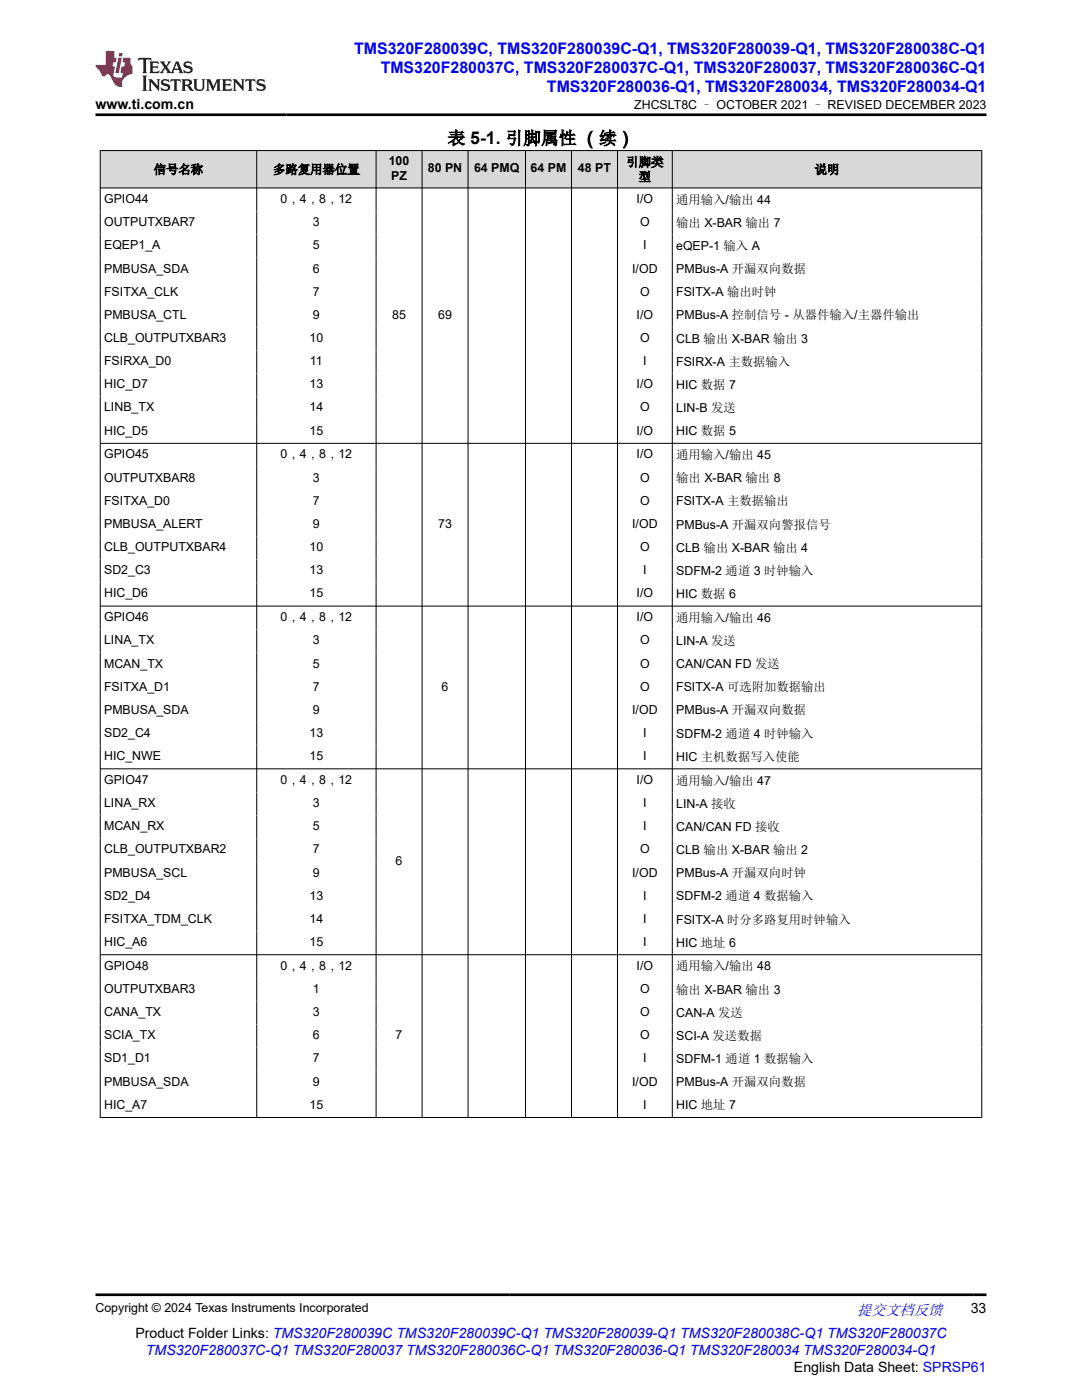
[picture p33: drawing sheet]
<svg xmlns="http://www.w3.org/2000/svg" width="216mm" height="279mm" viewBox="0 0 216 279" stroke-linecap="round" stroke-linejoin="round" font-family="sans-serif">
<defs><g id="words">
<text font-size="3.5" x="89.3" y="28.8">表 5-1. 引脚属性 （续）</text>
<g font-size="3.2" fill="#00f">
<text x="70.7" y="10.7">TMS320F280039C, TMS320F280039C-Q1, TMS320F280039-Q1, TMS320F280038C-Q1</text>
<text x="76" y="14.5">TMS320F280037C, TMS320F280037C-Q1, TMS320F280037, TMS320F280036C-Q1</text>
<text x="109.1" y="18.3">TMS320F280036-Q1, TMS320F280034, TMS320F280034-Q1</text>
</g>
<text font-size="3" fill="#00f" x="171" y="262.4">提交文档反馈</text>
<g font-size="2.8">
<text x="19.1" y="21.7">www.ti.com.cn</text>
<text x="193.7" y="262.1">33</text>
<text x="27" y="266.9">Product Folder Links: TMS320F280039C TMS320F280039C-Q1 TMS320F280039-Q1 TMS320F280038C-Q1 TMS320F280037C</text>
<text x="158.4" y="273.7">English Data Sheet: SPRSP61</text>
</g>
<text font-size="2.8" fill="#00f" x="29.1" y="270.3">TMS320F280037C-Q1 TMS320F280037 TMS320F280036C-Q1 TMS320F280036-Q1 TMS320F280034 TMS320F280034-Q1</text>
<g font-size="2.5">
<text x="126.5" y="21.8">ZHCSLT8C – OCTOBER 2021 – REVISED DECEMBER 2023</text>
<text x="30.7" y="34.7">信号名称</text>
<text x="54.5" y="34.7">多路复用器位置</text>
<text x="77.6" y="32.9">100</text>
<text x="78.1" y="35.9">PZ</text>
<text x="85.4" y="34.4">80 PN</text>
<text x="94.6" y="34.4">64 PMQ</text>
<text x="105.9" y="34.4">64 PM</text>
<text x="115.3" y="34.4">48 PT</text>
<text x="125" y="33.2">引脚类</text>
<text x="162.6" y="34.7">说明</text>
<text x="20.8" y="40.5">GPIO44</text>
<text x="56" y="40.5">0，4，8，12</text>
<text x="127" y="40.5">I/O</text>
<text x="127.4" y="36.1">型</text>
<text x="134.9" y="40.6">通用输入/输出 44</text>
<text x="20.8" y="45.1">OUTPUTXBAR7</text>
<text x="62.4" y="45.1">3</text>
<text x="127.7" y="45.1">O</text>
<text x="134.9" y="45.3">输出 X-BAR 输出 7</text>
<text x="20.8" y="49.8">EQEP1_A</text>
<text x="62.4" y="49.8">5</text>
<text x="128.3" y="49.8">I</text>
<text x="134.9" y="49.9">eQEP-1 输入 A</text>
<text x="20.8" y="54.4">PMBUSA_SDA</text>
<text x="20.8" y="59">FSITXA_CLK</text>
<text x="62.4" y="54.4">6</text>
<text x="62.4" y="59">7</text>
<text x="126.1" y="54.4">I/OD</text>
<text x="127.7" y="59">O</text>
<text x="134.9" y="54.5">PMBus-A 开漏双向数据</text>
<text x="134.9" y="59.1">FSITX-A 输出时钟</text>
<text x="20.8" y="63.6">PMBUSA_CTL</text>
<text x="62.4" y="63.6">9</text>
<text x="78.3" y="63.6">85</text>
<text x="87.4" y="63.6">69</text>
<text x="127" y="63.6">I/O</text>
<text x="134.9" y="63.8">PMBus-A 控制信号 - 从器件输入/主器件输出</text>
<text x="20.8" y="68.3">CLB_OUTPUTXBAR3</text>
<text x="61.8" y="68.3">10</text>
<text x="127.7" y="68.3">O</text>
<text x="134.9" y="68.4">CLB 输出 X-BAR 输出 3</text>
<text x="20.8" y="72.9">FSIRXA_D0</text>
<text x="20.8" y="77.5">HIC_D7</text>
<text x="61.8" y="77.5">13</text>
<text x="61.9" y="72.9">11</text>
<text x="127" y="77.5">I/O</text>
<text x="128.3" y="72.9">I</text>
<text x="134.9" y="73">FSIRX-A 主数据输入</text>
<text x="134.9" y="77.6">HIC 数据 7</text>
<text x="20.8" y="82.1">LINB_TX</text>
<text x="61.8" y="82.1">14</text>
<text x="127.7" y="82.1">O</text>
<text x="134.9" y="82.2">LIN-B 发送</text>
<text x="20.8" y="86.7">HIC_D5</text>
<text x="61.8" y="86.7">15</text>
<text x="127" y="86.7">I/O</text>
<text x="134.9" y="86.9">HIC 数据 5</text>
<text x="20.8" y="91.5">GPIO45</text>
<text x="56" y="91.5">0，4，8，12</text>
<text x="127" y="91.5">I/O</text>
<text x="134.9" y="91.6">通用输入/输出 45</text>
<text x="20.8" y="96.1">OUTPUTXBAR8</text>
<text x="20.8" y="100.7">FSITXA_D0</text>
<text x="62.4" y="96.1">3</text>
<text x="62.4" y="100.7">7</text>
<text x="127.7" y="96.1">O</text>
<text x="127.7" y="100.7">O</text>
<text x="134.9" y="96.2">输出 X-BAR 输出 8</text>
<text x="134.9" y="100.9">FSITX-A 主数据输出</text>
<text x="20.8" y="105.4">PMBUSA_ALERT</text>
<text x="62.4" y="105.4">9</text>
<text x="87.4" y="105.4">73</text>
<text x="126.1" y="105.4">I/OD</text>
<text x="134.9" y="105.5">PMBus-A 开漏双向警报信号</text>
<text x="20.8" y="110">CLB_OUTPUTXBAR4</text>
<text x="61.8" y="110">10</text>
<text x="127.7" y="110">O</text>
<text x="134.9" y="110.1">CLB 输出 X-BAR 输出 4</text>
<text x="20.8" y="114.6">SD2_C3</text>
<text x="20.8" y="119.2">HIC_D6</text>
<text x="61.8" y="114.6">13</text>
<text x="61.8" y="119.2">15</text>
<text x="127" y="119.2">I/O</text>
<text x="128.3" y="114.6">I</text>
<text x="134.9" y="114.7">SDFM-2 通道 3 时钟输入</text>
<text x="134.9" y="119.3">HIC 数据 6</text>
<text x="20.8" y="124">GPIO46</text>
<text x="56" y="124">0，4，8，12</text>
<text x="127" y="124">I/O</text>
<text x="134.9" y="124.1">通用输入/输出 46</text>
<text x="20.8" y="128.6">LINA_TX</text>
<text x="62.4" y="128.6">3</text>
<text x="127.7" y="128.6">O</text>
<text x="134.9" y="128.7">LIN-A 发送</text>
<text x="20.8" y="133.2">MCAN_TX</text>
<text x="20.8" y="137.8">FSITXA_D1</text>
<text x="62.4" y="133.2">5</text>
<text x="62.4" y="137.8">7</text>
<text x="88.1" y="137.8">6</text>
<text x="127.7" y="133.2">O</text>
<text x="127.7" y="137.8">O</text>
<text x="134.9" y="133.3">CAN/CAN FD 发送</text>
<text x="134.9" y="138">FSITX-A 可选附加数据输出</text>
<text x="20.8" y="142.5">PMBUSA_SDA</text>
<text x="62.4" y="142.5">9</text>
<text x="126.1" y="142.5">I/OD</text>
<text x="134.9" y="142.6">PMBus-A 开漏双向数据</text>
<text x="20.8" y="147.1">SD2_C4</text>
<text x="61.8" y="147.1">13</text>
<text x="128.3" y="147.1">I</text>
<text x="134.9" y="147.2">SDFM-2 通道 4 时钟输入</text>
<text x="20.8" y="151.7">HIC_NWE</text>
<text x="61.8" y="151.7">15</text>
<text x="128.3" y="151.7">I</text>
<text x="134.9" y="151.8">HIC 主机数据写入使能</text>
<text x="20.8" y="156.4">GPIO47</text>
<text x="20.8" y="161.1">LINA_RX</text>
<text x="56" y="156.4">0，4，8，12</text>
<text x="62.4" y="161.1">3</text>
<text x="127" y="156.4">I/O</text>
<text x="128.3" y="161.1">I</text>
<text x="134.9" y="156.6">通用输入/输出 47</text>
<text x="134.9" y="161.2">LIN-A 接收</text>
<text x="20.8" y="165.7">MCAN_RX</text>
<text x="62.4" y="165.7">5</text>
<text x="128.3" y="165.7">I</text>
<text x="134.9" y="165.8">CAN/CAN FD 接收</text>
<text x="20.8" y="170.3">CLB_OUTPUTXBAR2</text>
<text x="62.4" y="170.3">7</text>
<text x="78.9" y="172.6">6</text>
<text x="127.7" y="170.3">O</text>
<text x="134.9" y="170.4">CLB 输出 X-BAR 输出 2</text>
<text x="20.8" y="174.9">PMBUSA_SCL</text>
<text x="20.8" y="179.6">SD2_D4</text>
<text x="61.8" y="179.6">13</text>
<text x="62.4" y="174.9">9</text>
<text x="126.1" y="174.9">I/OD</text>
<text x="128.3" y="179.6">I</text>
<text x="134.9" y="175.1">PMBus-A 开漏双向时钟</text>
<text x="134.9" y="179.7">SDFM-2 通道 4 数据输入</text>
<text x="20.8" y="184.2">FSITXA_TDM_CLK</text>
<text x="61.8" y="184.2">14</text>
<text x="128.3" y="184.2">I</text>
<text x="134.9" y="184.3">FSITX-A 时分多路复用时钟输入</text>
<text x="20.8" y="188.8">HIC_A6</text>
<text x="61.8" y="188.8">15</text>
<text x="128.3" y="188.8">I</text>
<text x="134.9" y="188.9">HIC 地址 6</text>
<text x="20.8" y="193.6">GPIO48</text>
<text x="56" y="193.6">0，4，8，12</text>
<text x="127" y="193.6">I/O</text>
<text x="134.9" y="193.7">通用输入/输出 48</text>
<text x="20.8" y="198.2">OUTPUTXBAR3</text>
<text x="20.8" y="202.8">CANA_TX</text>
<text x="62.4" y="198.2">1</text>
<text x="62.4" y="202.8">3</text>
<text x="127.7" y="198.2">O</text>
<text x="127.7" y="202.8">O</text>
<text x="134.9" y="198.3">输出 X-BAR 输出 3</text>
<text x="134.9" y="202.9">CAN-A 发送</text>
<text x="20.8" y="207.4">SCIA_TX</text>
<text x="62.4" y="207.4">6</text>
<text x="78.9" y="207.4">7</text>
<text x="127.7" y="207.4">O</text>
<text x="134.9" y="207.5">SCI-A 发送数据</text>
<text x="20.8" y="212">SD1_D1</text>
<text x="62.4" y="212">7</text>
<text x="128.3" y="212">I</text>
<text x="134.9" y="212.2">SDFM-1 通道 1 数据输入</text>
<text x="20.8" y="216.7">PMBUSA_SDA</text>
<text x="20.8" y="221.3">HIC_A7</text>
<text x="61.8" y="221.3">15</text>
<text x="62.4" y="216.7">9</text>
<text x="126.1" y="216.7">I/OD</text>
<text x="128.3" y="221.3">I</text>
<text x="134.9" y="216.8">PMBus-A 开漏双向数据</text>
<text x="134.9" y="221.4">HIC 地址 7</text>
<text x="19.1" y="261.8">Copyright © 2024 Texas Instruments Incorporated</text>
</g>
</g></defs>
<g fill="#d8d8d8">
<path d="M20 30h175.9v7.5h-175.9z" fill-rule="evenodd"/>
<path d="M20.1 30.1h31.1v7.3h-31.1z" fill-rule="evenodd"/>
<path d="M51.3 30.1h23.7v7.3h-23.7z" fill-rule="evenodd"/>
<path d="M75.1 30.1h9.1v7.3h-9.1z" fill-rule="evenodd"/>
<path d="M84.3 30.1h9v7.3h-9z" fill-rule="evenodd"/>
<path d="M93.5 30.1h11.3v7.3h-11.3z" fill-rule="evenodd"/>
<path d="M104.9 30.1h9.1v7.3h-9.1z" fill-rule="evenodd"/>
<path d="M114.1 30.1h9v7.3h-9z" fill-rule="evenodd"/>
<path d="M123.3 30.1h10.8v7.3h-10.8z" fill-rule="evenodd"/>
<path d="M134.2 30.1h61.6v7.3h-61.6z" fill-rule="evenodd"/>
</g>
<g fill="none" stroke="#000" stroke-width=".2">
<path d="M19.9 30h176.1M19.9 37.5h176.1M20 30v193.1M51.2 30v193.1M75 30v193.1M84.2 30v193.1M93.4 30v193.1M104.9 30v193.1M114 30v193.1M123.2 30v193.1M134.1 30v193.1M195.9 30v193.1"/>
<path d="M19.9 88.5h176.1M19.9 121h176.1M19.9 153.4h176.1M19.9 190.5h176.1M19.9 223h176.1"/>
</g>
<path d="M27.7 11.6l-.2 .5 .5-.2h.6v.1v2.2l-.2 .4h1l-.2-.4v-2.2v-.1h.5l.5 .2-.1-.5zM29.8 12.3l.2 .4v1.5l-.2 .4h1.9l.1-.6a1.08 1.08 0 0 1-1.3 .2v-.7h.6l.4 .2v-.7l-.4 .2h-.6v-.5l.2-.2a1 1 0 0 1 1 .3l-.1-.5zM31.8 12.3l1 1.1-1 1.2h.9l-.2-.2 .4-.8 .5 .8-.2 .2h1.6l-.2-.2 .1-.5h1l.1 .5-.1 .2h.9l-.2-.3-.8-2h-.5l-1 2.2-.8-1.1 .9-1.1h-.8l.2 .2-.5 .6-.3-.6 .1-.2zM35.2 12.7l.4 1h-.8zM36.8 12.4a.65 .65 0 0 0-.2 .7 .65 .65 0 0 0 .6 .5l.7 .1 .1 .3a.79 .79 0 0 1-.7 .4 .79 .79 0 0 1-.7-.5l.1 .7 .2-.1a.93 .93 0 0 0 1.1 .1 .93 .93 0 0 0 .4-1 1.46 1.46 0 0 0-1.2-.6l-.1-.3a1.09 1.09 0 0 1 1.2 .2l-.2-.6-.1 .1-.6-.2zM28.4 15.1l.2 .4v2.2l-.2 .4h1l-.2-.4v-2.2l.2-.4zM29.6 15.8l.2 .4v1.5l-.2 .4h.8l-.3-.4v-1.3l1.7 1.8v-2l.2-.4h-.8l.2 .2 .1 1.1-1.2-1.3zM32.3 15.9a.65 .65 0 0 0-.2 .8 .65 .65 0 0 0 .7 .4l.6 .2 .1 .2a.79 .79 0 0 1-.7 .4 .79 .79 0 0 1-.7-.5l.1 .7 .2-.1a.93 .93 0 0 0 1.1 .1 .93 .93 0 0 0 .4-.9 1.46 1.46 0 0 0-1.2-.6l-.1-.4a1.09 1.09 0 0 1 1.2 .2l-.2-.6-.1 .1-.6-.1zM34.1 15.8l-.1 .6a.63 .63 0 0 1 .7-.3l.1 1.6-.3 .4h1l-.2-.4v-1.6a.66 .66 0 0 1 .8 .3l-.1-.6zM36.2 15.8l.2 .4v1.5l-.2 .4h.9l-.2-.2v-.7h.5l.1 .2a.79 .79 0 0 0 1.2 .6l-1-.9a.61 .61 0 0 0 .6-.6 .61 .61 0 0 0-.5-.7zM36.9 16.1h.2a.47 .47 0 0 1 .5 .1 .47 .47 0 0 1 .1 .5l-.2 .1-.6 .1zM38.5 15.8l.2 .2a2.27 2.27 0 0 0 .4 2 1.04 1.04 0 0 0 1.7-.7v-1.3l.2-.2h-.8l.2 .4v1.1a.6 .6 0 0 1-.6 .6 .6 .6 0 0 1-.6-.6v-1.1l.3-.4zM41.1 15.8l.2 .4v1.5l-.2 .4h.7l-.2-.4v-1.4l.9 1.9 .8-1.9v1.4l-.2 .4h1l-.3-.4v-1.5l.3-.4h-.8l-.7 1.5-.7-1.5zM44.3 15.8l.2 .4v1.5l-.2 .4h1.9l.1-.6a1.09 1.09 0 0 1-1.3 .2v-.7h.6l.4 .2v-.6l-.4 .2h-.6v-.6l.2-.1a1.01 1.01 0 0 1 1 .3l-.1-.6zM46.4 15.8l.3 .4v1.5l-.3 .4h.8l-.2-.4v-1.3l1.6 1.8v-2l.2-.4h-.7l.2 .2v1.1l-1.2-1.3zM49 15.8l-.1 .6a.63 .63 0 0 1 .8-.3v1.6l-.3 .4h1l-.2-.4v-1.6a.66 .66 0 0 1 .8 .3l-.1-.6zM51.4 15.9a.65 .65 0 0 0-.2 .8 .65 .65 0 0 0 .6 .4l.6 .2 .2 .2a.79 .79 0 0 1-.8 .4 .79 .79 0 0 1-.6-.5l.1 .7 .2-.1a.93 .93 0 0 0 1 .1 .93 .93 0 0 0 .5-.9 1.46 1.46 0 0 0-1.3-.6l-.1-.4a1.09 1.09 0 0 1 1.3 .2l-.2-.6-.2 .1-.5-.1z" fill="#231f20"/>
<path d="M21.1 10.2v2.8h-2.1l.1 .3 .9 1a.95 .95 0 0 0 .9 .9 .59 .59 0 0 1 .6-.4 .59 .59 0 0 1 .5 .4l.4 .7a1.59 1.59 0 0 0 2.1 1.4 1.61 1.61 0 0 1 1-2.3l1-.3-.1-1.5a1.59 1.59 0 0 1-.4-1.7h-1.4l-.2 .9h.5l-.1 .9h-.5l-.2 1v.2l.4 .1-.2 .9h-.6a.73 .73 0 0 1-1.1-.7l.3-1.5h-.5l.2-.9h.5l.2-.9h-.5v-1.3zM23.6 11.5l-.6 3.1h.7l.6-3.1zM23.8 10.6l-.1 .6h.7l.1-.6z" fill="#ed1c24"/>
<path d="M19.1 22.9h177.8M19.1 258.4h177.8" fill="none" stroke="#000" stroke-width=".53"/>
<use href="#words"/>
</svg>
